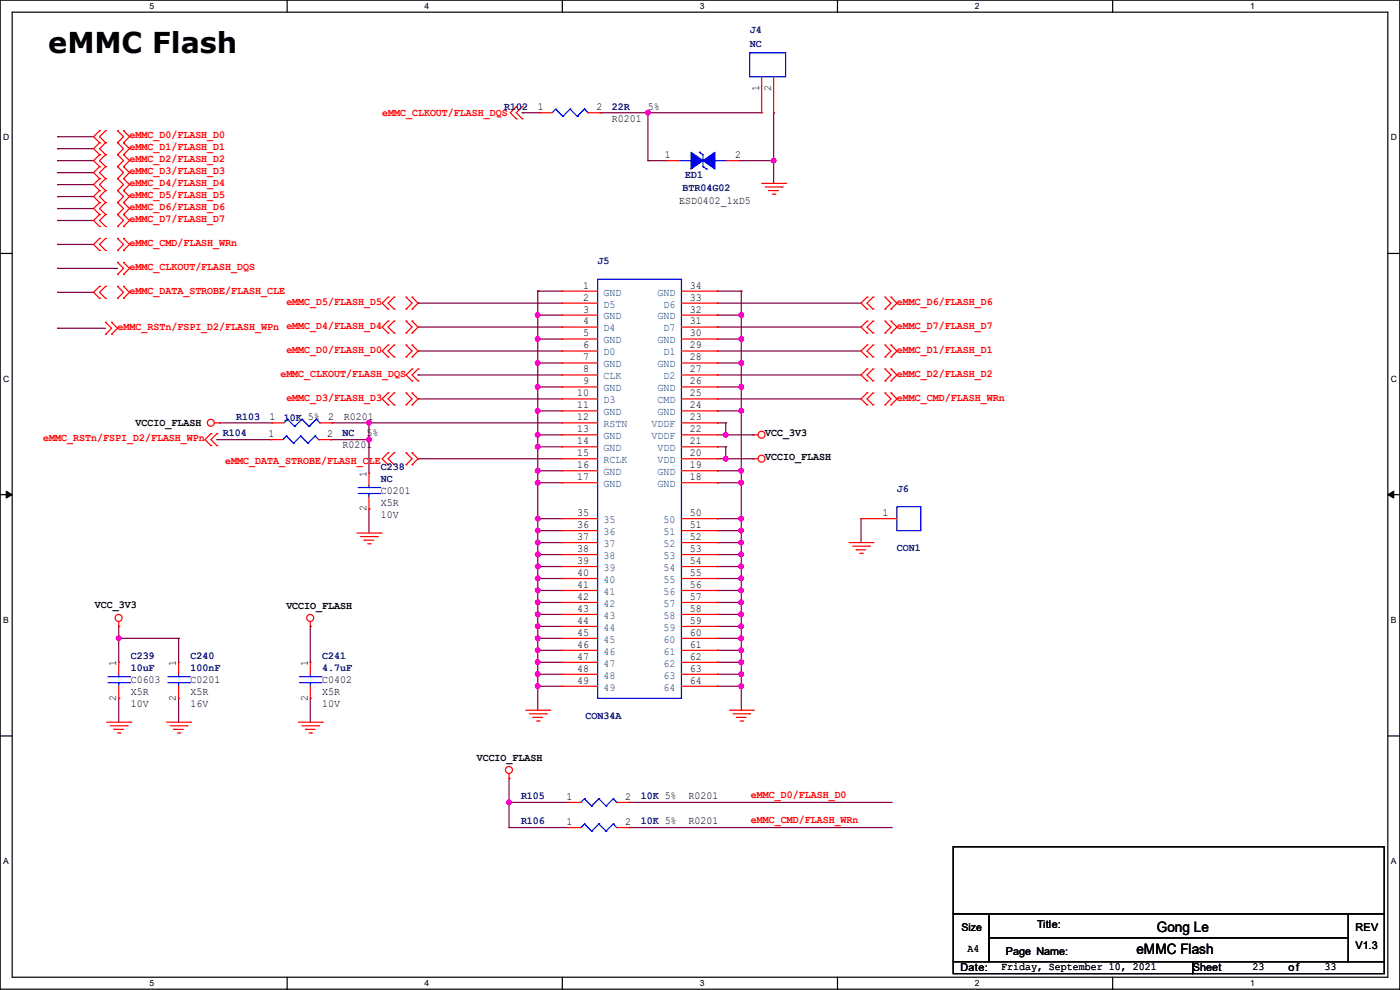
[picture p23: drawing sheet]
<svg xmlns="http://www.w3.org/2000/svg" width="297mm" height="210mm" viewBox="0 0 297 210" stroke-linecap="round" stroke-linejoin="round" font-family="sans-serif">
<defs><g id="words">
<text font-size="6.1" x="10.2" y="11.2">eMMC Flash</text>
<g font-size="3">
<text x="245.4" y="197.6">Gong Le</text>
<text x="241.1" y="202.4">eMMC Flash</text>
</g>
<g font-size="2.3" fill="#000080">
<text x="159" y="7">J4</text>
<text x="159" y="10">NC</text>
<text x="107" y="23.2">R102</text>
<text x="129.8" y="23.2">22R</text>
<text x="144.8" y="40.5">BTR04G02</text>
<text x="145.3" y="37.7">ED1</text>
<text x="126.8" y="56">J5</text>
<text x="50.1" y="89">R103</text>
<text x="60.2" y="89.3">10K 5%</text>
<text x="47.3" y="92.6">R104</text>
<text x="72.7" y="92.6">NC</text>
<text x="80.8" y="99.7">C238</text>
<text x="80.8" y="102.2">NC</text>
<text x="190.3" y="104.3">J6</text>
<text x="190.3" y="117">CON1</text>
<text x="27.7" y="139.8">C239</text>
<text x="27.7" y="142.4">10uF</text>
<text x="40.4" y="139.8">C240</text>
<text x="40.4" y="142.4">100nF</text>
<text x="68.4" y="139.8">C241</text>
<text x="68.4" y="142.4">4.7uF</text>
<text x="124.2" y="152.5">CON34A</text>
<text x="110.5" y="169.5">R105</text>
<text x="135.9" y="169.5">10K 5%</text>
<text x="110.5" y="174.9">R106</text>
<text x="135.9" y="174.9">10K 5%</text>
</g>
<g font-size="2.3">
<text x="114.1" y="23.4">1</text>
<text x="126.5" y="23.4">2</text>
<text x="137.5" y="23.2">5%</text>
<text x="161" y="19.3" transform="rotate(-90 161 19.3)">1</text>
<text x="163.6" y="19.3" transform="rotate(-90 163.6 19.3)">2</text>
<text x="129.8" y="25.8">R0201</text>
<text x="141" y="33.5">1</text>
<text x="156" y="33.5">2</text>
<text x="144.1" y="43.3">ESD0402_1xD5</text>
<text x="123.7" y="61.2">1</text>
<text x="123.7" y="63.8">2</text>
<text x="146.3" y="61.2">34</text>
<text x="146.3" y="63.8">33</text>
<text x="123.7" y="66.3">3</text>
<text x="123.7" y="68.8">4</text>
<text x="123.7" y="71.4">5</text>
<text x="146.3" y="66.3">32</text>
<text x="146.3" y="68.8">31</text>
<text x="146.3" y="71.4">30</text>
<text x="123.7" y="73.9">6</text>
<text x="123.7" y="76.5">7</text>
<text x="146.3" y="73.9">29</text>
<text x="146.3" y="76.5">28</text>
<text x="123.7" y="79">8</text>
<text x="123.7" y="81.5">9</text>
<text x="146.3" y="79">27</text>
<text x="146.3" y="81.5">26</text>
<text x="57.2" y="89.2">1</text>
<text x="69.6" y="89.2">2</text>
<text x="72.9" y="89">R0201</text>
<text x="122.5" y="84.1">10</text>
<text x="122.5" y="86.6">11</text>
<text x="122.5" y="89.2">12</text>
<text x="146.3" y="84.1">25</text>
<text x="146.3" y="86.6">24</text>
<text x="146.3" y="89.2">23</text>
<text x="28.7" y="90.3">VCCIO_FLASH</text>
<text x="56.9" y="92.7">1</text>
<text x="69.4" y="92.7">2</text>
<text x="72.7" y="95.1">R0201</text>
<text x="77.8" y="92.6">5%</text>
<text x="122.5" y="91.7">13</text>
<text x="122.5" y="94.2">14</text>
<text x="146.3" y="91.7">22</text>
<text x="146.3" y="94.2">21</text>
<text x="162.3" y="92.6">VCC_3V3</text>
<text x="77.7" y="101.1" transform="rotate(-90 77.7 101.1)">1</text>
<text x="122.5" y="96.8">15</text>
<text x="122.5" y="99.3">16</text>
<text x="122.5" y="101.9">17</text>
<text x="146.3" y="96.8">20</text>
<text x="146.3" y="99.3">19</text>
<text x="146.3" y="101.9">18</text>
<text x="162.3" y="97.7">VCCIO_FLASH</text>
<text x="80.8" y="104.8">C0201</text>
<text x="80.8" y="107.3">X5R</text>
<text x="77.7" y="108.5" transform="rotate(-90 77.7 108.5)">2</text>
<text x="80.8" y="109.9">10V</text>
<text x="122.5" y="109.5">35</text>
<text x="122.5" y="112">36</text>
<text x="146.3" y="109.5">50</text>
<text x="146.3" y="112">51</text>
<text x="187.2" y="109.5">1</text>
<text x="122.5" y="114.6">37</text>
<text x="122.5" y="117.1">38</text>
<text x="122.5" y="119.6">39</text>
<text x="146.3" y="114.6">52</text>
<text x="146.3" y="117.1">53</text>
<text x="146.3" y="119.6">54</text>
<text x="122.5" y="122.2">40</text>
<text x="122.5" y="124.7">41</text>
<text x="146.3" y="122.2">55</text>
<text x="146.3" y="124.7">56</text>
<text x="20.1" y="128.9">VCC_3V3</text>
<text x="60.7" y="129.2">VCCIO_FLASH</text>
<text x="122.5" y="127.3">42</text>
<text x="122.5" y="129.8">43</text>
<text x="146.3" y="127.3">57</text>
<text x="146.3" y="129.8">58</text>
<text x="122.5" y="132.3">44</text>
<text x="122.5" y="134.9">45</text>
<text x="122.5" y="137.4">46</text>
<text x="146.3" y="132.3">59</text>
<text x="146.3" y="134.9">60</text>
<text x="146.3" y="137.4">61</text>
<text x="24.6" y="141.3" transform="rotate(-90 24.6 141.3)">1</text>
<text x="37.3" y="141.3" transform="rotate(-90 37.3 141.3)">1</text>
<text x="65.3" y="141.3" transform="rotate(-90 65.3 141.3)">1</text>
<text x="122.5" y="140">47</text>
<text x="122.5" y="142.5">48</text>
<text x="146.3" y="140">62</text>
<text x="146.3" y="142.5">63</text>
<text x="24.6" y="148.6" transform="rotate(-90 24.6 148.6)">2</text>
<text x="27.7" y="144.9">C0603</text>
<text x="27.7" y="147.4">X5R</text>
<text x="27.7" y="150">10V</text>
<text x="37.3" y="148.6" transform="rotate(-90 37.3 148.6)">2</text>
<text x="40.4" y="144.9">C0201</text>
<text x="40.4" y="147.4">X5R</text>
<text x="40.4" y="150">16V</text>
<text x="65.3" y="148.6" transform="rotate(-90 65.3 148.6)">2</text>
<text x="68.4" y="144.9">C0402</text>
<text x="68.4" y="147.4">X5R</text>
<text x="68.4" y="150">10V</text>
<text x="122.5" y="145">49</text>
<text x="146.3" y="145">64</text>
<text x="101.1" y="161.4">VCCIO_FLASH</text>
<text x="120.2" y="169.7">1</text>
<text x="132.6" y="169.7">2</text>
<text x="146.1" y="169.5">R0201</text>
<text x="120.2" y="175">1</text>
<text x="132.6" y="175">2</text>
<text x="146.1" y="174.9">R0201</text>
<text x="220" y="196.9">Title:</text>
<text x="287.6" y="197.4">REV</text>
<text x="205.3" y="202.1">A4</text>
<text x="213.4" y="202.5">Page Name:</text>
<text x="287.6" y="201.3">V1.3</text>
<text x="203.8" y="206.1">Date:</text>
<text x="212.4" y="205.9">Friday, September 10, 2021</text>
<text x="253" y="206.1">Sheet</text>
<text x="265.7" y="205.9">23</text>
<text x="273.3" y="206.1">of</text>
<text x="281" y="205.9">33</text>
</g>
<g font-size="2.3" fill="#f00">
<text x="27.5" y="29.3">eMMC_D0/FLASH_D0</text>
<text x="81.1" y="24.5">eMMC_CLKOUT/FLASH_DQS</text>
<text x="27.5" y="31.9">eMMC_D1/FLASH_D1</text>
<text x="27.5" y="34.4">eMMC_D2/FLASH_D2</text>
<text x="27.5" y="37">eMMC_D3/FLASH_D3</text>
<text x="27.5" y="39.5">eMMC_D4/FLASH_D4</text>
<text x="27.5" y="42">eMMC_D5/FLASH_D5</text>
<text x="27.5" y="44.6">eMMC_D6/FLASH_D6</text>
<text x="27.5" y="47.1">eMMC_D7/FLASH_D7</text>
<text x="27.5" y="52.2">eMMC_CMD/FLASH_WRn</text>
<text x="27.5" y="57.3">eMMC_CLKOUT/FLASH_DQS</text>
<text x="27.5" y="62.4">eMMC_DATA_STROBE/FLASH_CLE</text>
<text x="60.7" y="64.6">eMMC_D5/FLASH_D5</text>
<text x="190.3" y="64.6">eMMC_D6/FLASH_D6</text>
<text x="24.9" y="70">eMMC_RSTn/FSPI_D2/FLASH_WPn eMMC_D4/FLASH_D4</text>
<text x="190.3" y="69.7">eMMC_D7/FLASH_D7</text>
<text x="60.7" y="74.8">eMMC_D0/FLASH_D0</text>
<text x="190.3" y="74.8">eMMC_D1/FLASH_D1</text>
<text x="59.5" y="79.9">eMMC_CLKOUT/FLASH_DQS</text>
<text x="190.3" y="79.9">eMMC_D2/FLASH_D2</text>
<text x="60.7" y="85">eMMC_D3/FLASH_D3</text>
<text x="190.3" y="85">eMMC_CMD/FLASH_WRn</text>
<text x="9.2" y="93.6">eMMC_RSTn/FSPI_D2/FLASH_WPn</text>
<text x="47.8" y="98.4">eMMC_DATA_STROBE/FLASH_CLE</text>
<text x="159.3" y="169.3">eMMC_D0/FLASH_D0</text>
<text x="159.3" y="174.6">eMMC_CMD/FLASH_WRn</text>
</g>
<g font-size="2.3" fill="#004080">
<text x="128.1" y="62.7">GND</text>
<text x="128.1" y="65.2">D5</text>
<text x="139.5" y="62.7">GND</text>
<text x="140.8" y="65.2">D6</text>
<text x="128.1" y="67.8">GND</text>
<text x="128.1" y="70.3">D4</text>
<text x="139.5" y="67.8">GND</text>
<text x="140.8" y="70.3">D7</text>
<text x="128.1" y="72.9">GND</text>
<text x="128.1" y="75.4">D0</text>
<text x="128.1" y="77.9">GND</text>
<text x="139.5" y="72.9">GND</text>
<text x="139.5" y="77.9">GND</text>
<text x="140.8" y="75.4">D1</text>
<text x="128.1" y="80.5">CLK</text>
<text x="128.1" y="83">GND</text>
<text x="139.5" y="83">GND</text>
<text x="140.8" y="80.5">D2</text>
<text x="128.1" y="85.6">D3</text>
<text x="128.1" y="88.1">GND</text>
<text x="139.5" y="85.6">CMD</text>
<text x="139.5" y="88.1">GND</text>
<text x="128.1" y="90.6">RSTN</text>
<text x="128.1" y="93.2">GND</text>
<text x="128.1" y="95.7">GND</text>
<text x="138.2" y="90.6">VDDF</text>
<text x="138.2" y="93.2">VDDF</text>
<text x="139.5" y="95.7">VDD</text>
<text x="128.1" y="98.3">RCLK</text>
<text x="128.1" y="100.8">GND</text>
<text x="139.5" y="98.3">VDD</text>
<text x="139.5" y="100.8">GND</text>
<text x="128.1" y="103.3">GND</text>
<text x="139.5" y="103.3">GND</text>
<text x="128.1" y="111">35</text>
<text x="128.1" y="113.5">36</text>
<text x="140.8" y="111">50</text>
<text x="140.8" y="113.5">51</text>
<text x="128.1" y="116">37</text>
<text x="128.1" y="118.6">38</text>
<text x="140.8" y="116">52</text>
<text x="140.8" y="118.6">53</text>
<text x="128.1" y="121.1">39</text>
<text x="128.1" y="123.7">40</text>
<text x="140.8" y="121.1">54</text>
<text x="140.8" y="123.7">55</text>
<text x="128.1" y="126.2">41</text>
<text x="128.1" y="128.7">42</text>
<text x="128.1" y="131.3">43</text>
<text x="140.8" y="126.2">56</text>
<text x="140.8" y="128.7">57</text>
<text x="140.8" y="131.3">58</text>
<text x="128.1" y="133.8">44</text>
<text x="128.1" y="136.4">45</text>
<text x="140.8" y="133.8">59</text>
<text x="140.8" y="136.4">60</text>
<text x="128.1" y="138.9">46</text>
<text x="128.1" y="141.4">47</text>
<text x="128.1" y="144">48</text>
<text x="140.8" y="138.9">61</text>
<text x="140.8" y="141.4">62</text>
<text x="140.8" y="144">63</text>
<text x="128.1" y="146.5">49</text>
<text x="140.8" y="146.5">64</text>
</g>
<text font-size="2.2" x="204" y="197.4">Size</text>
<g font-size="1.8">
<text x="31.7" y="1.9">5</text>
<text x="90.1" y="1.9">4</text>
<text x="148.5" y="1.9">3</text>
<text x="206.8" y="1.9">2</text>
<text x="265.2" y="1.9">1</text>
<text x=".7" y="29.8">D</text>
<text x="295.1" y="29.8">D</text>
<text x=".7" y="80.9">C</text>
<text x="295.1" y="80.9">C</text>
<text x=".7" y="132.1">B</text>
<text x="295.1" y="132.1">B</text>
<text x=".7" y="183.3">A</text>
<text x="295.1" y="183.3">A</text>
<text x="31.7" y="209.2">5</text>
<text x="90.1" y="209.2">4</text>
<text x="148.5" y="209.2">3</text>
<text x="206.8" y="209.2">2</text>
<text x="265.2" y="209.2">1</text>
</g>
</g></defs>
<path d="M0 0h297v209.8h-297zM2.6 2.6h291.8v204.7h-291.8z" fill="none" stroke="#000" stroke-width=".25"/>
<g fill="#fff">
<path d="M31.7 .3h1v2h-1z"/>
<path d="M31.7 207.6h1v1.9h-1z"/>
</g>
<path d="M60.9 0v2.6M60.9 207.3v2.5" fill="none" stroke="#000" stroke-width=".25"/>
<g fill="#fff">
<path d="M90.1 .3h1v2h-1z"/>
<path d="M90.1 207.6h1v1.9h-1z"/>
</g>
<path d="M119.3 0v2.6M119.3 207.3v2.5" fill="none" stroke="#000" stroke-width=".25"/>
<g fill="#fff">
<path d="M148.5 .3h.9v2h-.9z"/>
<path d="M148.5 207.6h.9v1.9h-.9z"/>
</g>
<path d="M177.7 0v2.6M177.7 207.3v2.5" fill="none" stroke="#000" stroke-width=".25"/>
<g fill="#fff">
<path d="M206.8 .3h1v2h-1z"/>
<path d="M206.8 207.6h1v1.9h-1z"/>
</g>
<path d="M236.1 0v2.6M236.1 207.3v2.5" fill="none" stroke="#000" stroke-width=".25"/>
<g fill="#fff">
<path d="M265.2 .3h1v2h-1z"/>
<path d="M265.2 207.6h1v1.9h-1z"/>
<path d="M.7 28.2h1.2v1.9h-1.2z"/>
<path d="M295.1 28.2h1.2v1.9h-1.2z"/>
<path d="M.7 79.3h1.2v2h-1.2z"/>
<path d="M295.1 79.3h1.2v2h-1.2z"/>
</g>
<path d="M0 53.8h2.6M294.4 53.8h2.6" fill="none" stroke="#000" stroke-width=".25"/>
<g fill="#fff">
<path d="M.7 130.5h1.2v2h-1.2z"/>
<path d="M295.1 130.5h1.1v2h-1.1z"/>
</g>
<path d="M0 104.9h2.6M294.4 104.9h2.6" fill="none" stroke="#000" stroke-width=".25"/>
<path d="M1.3 104.2l1.3 .7-1.3 .8zM294.4 104.9l1.3-.7v1.5z" fill="#000" stroke="#000" stroke-width=".21"/>
<g fill="#fff">
<path d="M.7 181.7h1.2v2h-1.2z"/>
<path d="M295.1 181.7h1.1v2h-1.1z"/>
</g>
<path d="M0 156.1h2.6M294.4 156.1h2.6M202.2 179.6h91.5v14.2h-91.5zM202.2 193.8h7.6v10.2h-7.6zM209.8 193.8h76.2v5.1h-76.2zM209.8 198.9h76.2v5.1h-76.2zM286 193.8h7.7v10.2h-7.7zM202.2 204h50.8v2.5h-50.8zM253 204h40.7v2.5h-40.7z" fill="none" stroke="#000" stroke-width=".25"/>
<g fill="none" stroke="#800040" stroke-width=".25">
<path d="M12.2 31.5h.1M12.2 34.1h.1M12.2 36.6h.1M12.2 29h.1M12.2 39.2h.1M12.2 31.5h7.7M12.2 34.1h7.7M12.2 36.6h7.7M12.2 29h7.7M12.2 39.2h7.7M110.8 23.9h.1M110.8 23.9h3.8"/>
<path d="M127.3 23.9h.1M127.3 23.9h34.3M137.5 23.9h.1M137.5 34.1h.1M137.5 34.1h4M137.5 23.9v10.2M156.8 34.1h7.3M164.1 23.9h.1M164.1 34.1h.1M164.1 23.9v15M12.2 44.2h.1M12.2 46.8h.1"/>
<path d="M12.2 41.7h.1M12.2 51.9h.1M12.2 56.9h.1M12.2 44.2h7.7M12.2 46.8h7.7M12.2 41.7h7.7M12.2 51.9h7.7M12.2 56.9h12.7M12.2 69.6h.1M12.2 62h.1M12.2 69.6h10.2M12.2 62h7.7"/>
<path d="M88.7 74.5h.1M88.7 79.5h.1M88.7 64.3h.1M88.7 69.4h.1M88.7 64.3h30.5M88.7 69.4h30.5M88.7 79.5h30.5M88.7 74.5h30.5M114.1 61.8h.1M114.1 66.8h.1M114.1 71.9h.1M114.1 77h.1"/>
<path d="M114.1 61.8h5.1M114.1 61.8v88.9M114.1 66.8h5.1M114.1 71.9h5.1M114.1 77h5.1M152.2 64.3h.1M152.2 69.4h.1M152.2 79.5h.1M152.2 74.5h.1M152.2 61.8h.1M152.2 66.8h.1M152.2 71.9h.1"/>
<path d="M152.2 77h.1M152.2 64.3h30.5M152.2 69.4h30.5M152.2 79.5h30.5M152.2 74.5h30.5M152.2 61.8h5.1M152.2 66.8h5.1M152.2 71.9h5.1M152.2 77h5.1M157.3 61.8h.1M157.3 66.8h.1M157.3 71.9h.1"/>
<path d="M157.3 77h.1M157.3 61.8v88.9M46 93.3h.1M46 93.3h11.4M46.5 89.7h.1M46.5 89.7h11.2M70.1 93.3h.1M70.1 93.3h8.2M70.4 89.7h.1M70.4 89.7h48.8M78.3 89.7h.1M78.3 93.3h.1"/>
<path d="M78.3 89.7v10.7M88.7 84.6h.1M88.7 97.3h.1M88.7 84.6h30.5M88.7 97.3h30.5M114.1 82.1h.1M114.1 87.2h.1M114.1 92.2h.1M114.1 94.8h.1M114.1 99.9h.1M114.1 92.2h5.1M114.1 82.1h5.1"/>
<path d="M114.1 87.2h5.1M114.1 94.8h5.1M114.1 99.9h5.1M152.2 82.1h.1M152.2 87.2h.1M152.2 99.9h.1M152.2 84.6h.1M152.2 89.7h.1M152.2 94.8h.1M152.2 84.6h30.5M152.2 97.3h7.6M152.2 89.7h1.8"/>
<path d="M152.2 92.2h7.6M152.2 82.1h5.1M152.2 87.2h5.1M152.2 94.8h1.8M152.2 99.9h5.1M154 97.3h.1M154 94.8h.1M154 92.2h.1M154 89.7h.1M154 89.7v2.5M154 94.8v2.5M157.3 82.1h.1"/>
<path d="M157.3 87.2h.1M157.3 99.9h.1M159.8 92.2h.1M159.8 97.3h.1M78.3 108h.1M78.3 108v5.1M114.1 102.4h.1M114.1 110h.1M114.1 112.6h.1M114.1 115.1h.1M114.1 117.6h.1M114.1 102.4h5.1"/>
<path d="M114.1 110h5.1M114.1 112.6h5.1M114.1 115.1h5.1M114.1 117.6h5.1M152.2 102.4h.1M152.2 117.6h.1M152.2 115.1h.1M152.2 112.6h.1M152.2 110h.1M152.2 102.4h5.1M152.2 110h5.1M152.2 112.6h5.1"/>
<path d="M152.2 115.1h5.1M152.2 117.6h5.1M157.3 102.4h.1M157.3 117.6h.1M157.3 115.1h.1M157.3 112.6h.1M157.3 110h.1M182.7 110h.1M182.7 110v5.1M25.2 135.4h.1M25.2 132.9h.1M25.2 132.9v7.6"/>
<path d="M25.2 135.4h12.7M37.9 135.4h.1M37.9 135.4v5.1M65.8 132.9h.1M65.8 132.9v7.6M114.1 120.2h.1M114.1 122.7h.1M114.1 125.3h.1M114.1 127.8h.1M114.1 130.3h.1M114.1 132.9h.1M114.1 135.4h.1"/>
<path d="M114.1 138h.1M114.1 135.4h5.1M114.1 120.2h5.1M114.1 122.7h5.1M114.1 125.3h5.1M114.1 127.8h5.1M114.1 130.3h5.1M114.1 132.9h5.1M114.1 138h5.1M152.2 138h.1M152.2 135.4h.1M152.2 132.9h.1"/>
<path d="M152.2 130.3h.1M152.2 127.8h.1M152.2 125.3h.1M152.2 122.7h.1M152.2 120.2h.1M152.2 135.4h5.1M152.2 120.2h5.1M152.2 122.7h5.1M152.2 125.3h5.1M152.2 127.8h5.1M152.2 130.3h5.1M152.2 132.9h5.1"/>
<path d="M152.2 138h5.1M157.3 138h.1M157.3 135.4h.1M157.3 132.9h.1M157.3 130.3h.1M157.3 127.8h.1M157.3 125.3h.1M157.3 122.7h.1M157.3 120.2h.1M25.2 148.1h.1M25.2 148.1v5.1M37.9 148.1h.1"/>
<path d="M37.9 148.1v5.1M65.8 148.1h.1M65.8 148.1v5.1M114.1 140.5h.1M114.1 143h.1M114.1 145.6h.1M114.1 140.5h5.1M114.1 143h5.1M114.1 145.6h5.1M152.2 145.6h.1M152.2 143h.1M152.2 140.5h.1"/>
<path d="M152.2 140.5h5.1M152.2 143h5.1M152.2 145.6h5.1M157.3 145.6h.1M157.3 143h.1M157.3 140.5h.1M108 175.6h.1M108 170.2h.1M108 165.1h.1M108 170.2h12.7M108 175.6h12.7M108 165.1v10.5"/>
<path d="M133.4 170.2h.1M133.4 175.6h.1M133.4 170.2h55.9M133.4 175.6h55.9"/>
</g>
<g fill="#f0f" stroke="#f0f" stroke-width=".25">
<circle cx="108" cy="170.2" r=".49"/>
<circle cx="25.2" cy="135.4" r=".49"/>
<circle cx="78.3" cy="89.7" r=".49"/>
<circle cx="114.1" cy="66.8" r=".49"/>
<circle cx="114.1" cy="71.9" r=".49"/>
<circle cx="114.1" cy="82.1" r=".49"/>
<circle cx="114.1" cy="77" r=".49"/>
<circle cx="114.1" cy="87.1" r=".49"/>
<circle cx="114.1" cy="92.2" r=".49"/>
<circle cx="114.1" cy="94.8" r=".49"/>
<circle cx="114.1" cy="99.8" r=".49"/>
<circle cx="114.1" cy="110" r=".49"/>
<circle cx="114.1" cy="102.4" r=".49"/>
<circle cx="157.2" cy="66.8" r=".49"/>
<circle cx="157.2" cy="71.9" r=".49"/>
<circle cx="157.2" cy="82.1" r=".49"/>
<circle cx="157.2" cy="77" r=".49"/>
<circle cx="157.2" cy="99.8" r=".49"/>
<circle cx="157.2" cy="87.1" r=".49"/>
<circle cx="157.2" cy="110" r=".49"/>
<circle cx="157.2" cy="102.4" r=".49"/>
<circle cx="114.1" cy="112.5" r=".49"/>
<circle cx="114.1" cy="115.1" r=".49"/>
<circle cx="114.1" cy="117.6" r=".49"/>
<circle cx="114.1" cy="120.2" r=".49"/>
<circle cx="114.1" cy="122.7" r=".49"/>
<circle cx="114.1" cy="125.2" r=".49"/>
<circle cx="114.1" cy="130.3" r=".49"/>
<circle cx="114.1" cy="127.8" r=".49"/>
<circle cx="114.1" cy="135.4" r=".49"/>
<circle cx="114.1" cy="132.9" r=".49"/>
<circle cx="114.1" cy="137.9" r=".49"/>
<circle cx="114.1" cy="140.5" r=".49"/>
<circle cx="114.1" cy="143" r=".49"/>
<circle cx="114.1" cy="145.6" r=".49"/>
<circle cx="157.2" cy="145.6" r=".49"/>
<circle cx="157.2" cy="143" r=".49"/>
<circle cx="157.2" cy="140.5" r=".49"/>
<circle cx="157.2" cy="137.9" r=".49"/>
<circle cx="157.2" cy="135.4" r=".49"/>
<circle cx="157.2" cy="132.9" r=".49"/>
<circle cx="157.2" cy="130.3" r=".49"/>
<circle cx="157.2" cy="127.8" r=".49"/>
<circle cx="157.2" cy="125.2" r=".49"/>
<circle cx="157.2" cy="122.7" r=".49"/>
<circle cx="157.2" cy="120.2" r=".49"/>
<circle cx="157.2" cy="117.6" r=".49"/>
<circle cx="157.2" cy="115.1" r=".49"/>
<circle cx="157.2" cy="112.5" r=".49"/>
<circle cx="78.3" cy="93.2" r=".49"/>
<circle cx="153.9" cy="92.2" r=".49"/>
<circle cx="153.9" cy="97.3" r=".49"/>
<circle cx="164.1" cy="34.1" r=".49"/>
<circle cx="137.4" cy="23.9" r=".49"/>
</g>
<g fill="none" stroke="#f00" stroke-width=".25">
<path d="M161.6 16.3v7.6M164.1 16.3v7.6M21.1 27.7h.1M21.1 30.3h.1M21.1 32.8h.1M21.1 35.3h.1M21.1 37.9h.1M21.1 27.7l-1.2 1.3 1.2 1.3M21.1 35.3l-1.2 1.3 1.2 1.3M21.1 30.3l-1.2 1.2 1.2 1.3M21.1 37.9l-1.2 1.3 1.2 1.2M21.1 32.8l-1.2 1.3 1.2 1.2"/>
<path d="M22.4 30.3h.1M22.4 27.7h.1M22.4 32.8h.1M22.4 35.3h.1M22.4 37.9h.1M22.4 27.7l-1.3 1.3 1.3 1.3M22.4 32.8l-1.3 1.3 1.3 1.2M22.4 30.3l-1.3 1.2 1.3 1.3M22.4 35.3l-1.3 1.3 1.3 1.3M22.4 37.9l-1.3 1.3 1.3 1.2M24.9 30.3h.1M24.9 27.7h.1"/>
<path d="M24.9 32.8h.1M24.9 35.3h.1M24.9 37.9h.1M24.9 32.8l1.3 1.3-1.3 1.2M24.9 27.7l1.3 1.3-1.3 1.3M24.9 35.3l1.3 1.3-1.3 1.3M24.9 30.3l1.3 1.2-1.3 1.3M24.9 37.9l1.3 1.3-1.3 1.2M26.2 30.3h.1M26.2 27.7h.1M26.2 32.8h.1M26.2 35.3h.1"/>
<path d="M26.2 37.9h.1M26.2 35.3l1.3 1.3-1.3 1.3M26.2 27.7l1.3 1.3-1.3 1.3M26.2 37.9l1.3 1.3-1.3 1.2M26.2 30.3l1.3 1.2-1.3 1.3M26.2 32.8l1.3 1.3-1.3 1.2M109.5 25.2h.1M109.5 22.6h.1M109.5 22.6l-1.3 1.3 1.3 1.3M110.8 25.2h.1M110.8 22.6h.1M110.8 22.6l-1.3 1.3 1.3 1.3"/>
<path d="M114.6 23.9h.1M114.6 23.9h2.5M124.8 23.9h2.5M127.3 23.9h.1M141.5 34.1h.1M141.5 34.1h2.6M154.2 34.1h2.6M156.8 34.1h.1M161.6 23.9h.1M161.6 38.9h5.1M162.3 39.7h3.6M164.1 23.9h.1"/>
<path d="M165.9 39.7h.1M166.7 38.9h.1M21.1 40.4h.1M21.1 43h.1M21.1 45.5h.1M21.1 48h.1M21.1 50.6h.1M21.1 53.1h.1M21.1 40.4l-1.2 1.3 1.2 1.3M21.1 43l-1.2 1.2 1.2 1.3M21.1 45.5l-1.2 1.3 1.2 1.2M21.1 50.6l-1.2 1.3 1.2 1.2"/>
<path d="M22.4 40.4h.1M22.4 43h.1M22.4 45.5h.1M22.4 48h.1M22.4 53.1h.1M22.4 50.6h.1M22.4 40.4l-1.3 1.3 1.3 1.3M22.4 43l-1.3 1.2 1.3 1.3M22.4 45.5l-1.3 1.3 1.3 1.2M22.4 50.6l-1.3 1.3 1.3 1.2M24.9 40.4h.1M24.9 43h.1"/>
<path d="M24.9 45.5h.1M24.9 48h.1M24.9 53.1h.1M24.9 50.6h.1M24.9 58.2h.1M24.9 55.7h.1M24.9 40.4l1.3 1.3-1.3 1.3M24.9 43l1.3 1.2-1.3 1.3M24.9 50.6l1.3 1.3-1.3 1.2M24.9 45.5l1.3 1.3-1.3 1.2M24.9 55.7l1.3 1.2-1.3 1.3M26.2 40.4h.1"/>
<path d="M26.2 43h.1M26.2 45.5h.1M26.2 48h.1M26.2 53.1h.1M26.2 50.6h.1M26.2 58.2h.1M26.2 55.7h.1M26.2 40.4l1.3 1.3-1.3 1.3M26.2 43l1.3 1.2-1.3 1.3M26.2 45.5l1.3 1.3-1.3 1.2M26.2 50.6l1.3 1.3-1.3 1.2M26.2 55.7l1.3 1.2-1.3 1.3"/>
<path d="M163.1 40.4h.1M163.1 40.4h2M163.9 41.2h.5M164.4 41.2h.1M21.1 60.7h.1M21.1 63.3h.1M21.1 60.7l-1.2 1.3 1.2 1.3M22.4 70.9h.1M22.4 68.4h.1M22.4 63.3h.1M22.4 60.7h.1M22.4 60.7l-1.3 1.3 1.3 1.3"/>
<path d="M22.4 68.4l1.3 1.2-1.3 1.3M23.7 70.9h.1M23.7 68.4h.1M23.7 68.4l1.2 1.2-1.2 1.3M24.9 63.3h.1M24.9 60.7h.1M24.9 60.7l1.3 1.3-1.3 1.3M26.2 63.3h.1M26.2 60.7h.1M26.2 60.7l1.3 1.3-1.3 1.3M82.3 75.7h.1M82.3 73.2h.1"/>
<path d="M82.3 70.7h.1M82.3 68.1h.1M82.3 65.6h.1M82.3 63h.1M82.3 73.2l-1.2 1.3 1.2 1.2M82.3 68.1l-1.2 1.3 1.2 1.3M82.3 63l-1.2 1.3 1.2 1.3M83.6 75.7h.1M83.6 73.2h.1M83.6 70.7h.1M83.6 68.1h.1M83.6 65.6h.1"/>
<path d="M83.6 63h.1M83.6 68.1l-1.3 1.3 1.3 1.3M83.6 73.2l-1.3 1.3 1.3 1.2M83.6 63l-1.3 1.3 1.3 1.3M86.1 75.7h.1M86.1 73.2h.1M86.1 70.7h.1M86.1 68.1h.1M86.1 65.6h.1M86.1 63h.1M86.1 73.2l1.3 1.3-1.3 1.2M86.1 68.1l1.3 1.3-1.3 1.3"/>
<path d="M86.1 63l1.3 1.3-1.3 1.3M87.4 73.2h.1M87.4 75.7h.1M87.4 68.1h.1M87.4 70.7h.1M87.4 63h.1M87.4 65.6h.1M87.4 78.3h.1M87.4 73.2l1.3 1.3-1.3 1.2M87.4 78.3l-1.3 1.2 1.3 1.3M87.4 68.1l1.3 1.3-1.3 1.3M87.4 63l1.3 1.3-1.3 1.3"/>
<path d="M88.7 78.3h.1M88.7 78.3l-1.3 1.2 1.3 1.3M119.2 61.8h.1M119.2 64.3h.1M119.2 66.8h.1M119.2 69.4h.1M119.2 71.9h.1M119.2 74.5h.1M119.2 77h.1M119.2 79.5h.1M119.2 61.8h7.6M119.2 64.3h7.6"/>
<path d="M119.2 66.8h7.6M119.2 69.4h7.6M119.2 71.9h7.6M119.2 74.5h7.6M119.2 77h7.6M119.2 79.5h7.6M144.6 61.8h7.6M144.6 64.3h7.6M144.6 66.8h7.6M144.6 69.4h7.6M144.6 71.9h7.6M144.6 74.5h7.6"/>
<path d="M144.6 77h7.6M144.6 79.5h7.6M152.2 61.8h.1M152.2 64.3h.1M152.2 66.8h.1M152.2 69.4h.1M152.2 71.9h.1M152.2 74.5h.1M152.2 77h.1M152.2 79.5h.1M183.9 73.2h.1M183.9 75.7h.1"/>
<path d="M183.9 78.3h.1M183.9 63h.1M183.9 65.6h.1M183.9 68.1h.1M183.9 70.7h.1M183.9 73.2l-1.2 1.3 1.2 1.2M183.9 78.3l-1.2 1.2 1.2 1.3M183.9 63l-1.2 1.3 1.2 1.3M183.9 68.1l-1.2 1.3 1.2 1.3M185.2 75.7h.1M185.2 73.2h.1M185.2 78.3h.1"/>
<path d="M185.2 65.6h.1M185.2 63h.1M185.2 70.7h.1M185.2 68.1h.1M185.2 73.2l-1.3 1.3 1.3 1.2M185.2 78.3l-1.3 1.2 1.3 1.3M185.2 63l-1.3 1.3 1.3 1.3M185.2 68.1l-1.3 1.3 1.3 1.3M187.7 75.7h.1M187.7 73.2h.1M187.7 78.3h.1M187.7 65.6h.1"/>
<path d="M187.7 63h.1M187.7 70.7h.1M187.7 68.1h.1M187.7 78.3l1.3 1.2-1.3 1.3M187.7 68.1l1.3 1.3-1.3 1.3M187.7 73.2l1.3 1.3-1.3 1.2M187.7 63l1.3 1.3-1.3 1.3M189 75.7h.1M189 73.2h.1M189 78.3h.1M189 65.6h.1M189 63h.1"/>
<path d="M189 70.7h.1M189 68.1h.1M189 73.2l1.3 1.3-1.3 1.2M189 78.3l1.3 1.2-1.3 1.3M189 63l1.3 1.3-1.3 1.3M189 68.1l1.3 1.3-1.3 1.3M44.7 94.5h.1M44.7 92h.1M44.7 92l-1.2 1.3 1.2 1.2M45.5 89.7h1M46 94.5h.1M46 92h.1"/>
<path d="M46 92l-1.3 1.3 1.3 1.2M46.5 89.7h.1M57.4 93.3h.1M57.4 93.3h2.6M57.7 89.7h.1M57.7 89.7h2.5M67.6 93.3h2.5M67.9 89.7h2.5M70.1 93.3h.1M70.4 89.7h.1M82.3 85.9h.1M82.3 83.4h.1"/>
<path d="M82.3 98.6h.1M82.3 96.1h.1M82.3 83.4l-1.2 1.2 1.2 1.3M82.3 96.1l-1.2 1.2 1.2 1.3M83.6 85.9h.1M83.6 83.4h.1M83.6 98.6h.1M83.6 96.1h.1M83.6 83.4l-1.3 1.2 1.3 1.3M83.6 96.1l-1.3 1.2 1.3 1.3M86.1 85.9h.1M86.1 83.4h.1"/>
<path d="M86.1 98.6h.1M86.1 96.1h.1M86.1 83.4l1.3 1.2-1.3 1.3M86.1 96.1l1.3 1.2-1.3 1.3M87.4 83.4h.1M87.4 85.9h.1M87.4 80.8h.1M87.4 96.1h.1M87.4 98.6h.1M87.4 83.4l1.3 1.2-1.3 1.3M87.4 96.1l1.3 1.2-1.3 1.3M88.7 80.8h.1"/>
<path d="M119.2 82.1h.1M119.2 84.6h.1M119.2 87.2h.1M119.2 89.7h.1M119.2 92.2h.1M119.2 94.8h.1M119.2 97.3h.1M119.2 99.9h.1M119.2 89.7h7.6M119.2 97.3h7.6M119.2 92.2h7.6M119.2 82.1h7.6"/>
<path d="M119.2 84.6h7.6M119.2 87.2h7.6M119.2 94.8h7.6M119.2 99.9h7.6M144.6 89.7h7.6M144.6 97.3h7.6M144.6 92.2h7.6M144.6 82.1h7.6M144.6 84.6h7.6M144.6 87.2h7.6M144.6 94.8h7.6M144.6 99.9h7.6"/>
<path d="M152.2 82.1h.1M152.2 84.6h.1M152.2 87.2h.1M152.2 89.7h.1M152.2 92.2h.1M152.2 94.8h.1M152.2 97.3h.1M152.2 99.9h.1M159.8 97.3h.1M159.8 92.2h.1M159.8 97.3h1M159.8 92.2h1"/>
<path d="M183.9 80.8h.1M183.9 83.4h.1M183.9 85.9h.1M183.9 83.4l-1.2 1.2 1.2 1.3M185.2 80.8h.1M185.2 85.9h.1M185.2 83.4h.1M185.2 83.4l-1.3 1.2 1.3 1.3M187.7 80.8h.1M187.7 85.9h.1M187.7 83.4h.1M187.7 83.4l1.3 1.2-1.3 1.3"/>
<path d="M189 80.8h.1M189 85.9h.1M189 83.4h.1M189 83.4l1.3 1.2-1.3 1.3M75.7 113.1h5.1M76.5 113.8h3.6M77.3 114.6h.1M77.3 114.6h2M78 115.4h.5M78.3 100.4h.1M78.3 108h.1M78.3 100.4v2.5"/>
<path d="M78.3 105.5v2.5M78.5 115.4h.1M80.1 113.8h.1M80.8 113.1h.1M119.2 102.4h.1M119.2 110h.1M119.2 112.6h.1M119.2 115.1h.1M119.2 117.6h.1M119.2 115.1h7.6M119.2 110h7.6M119.2 102.4h7.6"/>
<path d="M119.2 112.6h7.6M119.2 117.6h7.6M144.6 115.1h7.6M144.6 110h7.6M144.6 102.4h7.6M144.6 112.6h7.6M144.6 117.6h7.6M152.2 102.4h.1M152.2 110h.1M152.2 112.6h.1M152.2 115.1h.1M152.2 117.6h.1"/>
<path d="M180.1 115.1h5.1M180.9 115.9h3.5M181.7 116.6h.1M181.7 116.6h2M182.4 117.4h.5M182.7 110h.1M182.7 110h7.6M182.9 117.4h.1M184.4 115.9h.1M185.2 115.1h.1M25.2 132.9h.1M25.2 131.9v1"/>
<path d="M65.8 132.9h.1M65.8 131.9v1M119.2 120.2h.1M119.2 122.7h.1M119.2 125.3h.1M119.2 127.8h.1M119.2 130.3h.1M119.2 132.9h.1M119.2 135.4h.1M119.2 138h.1M119.2 120.2h7.6M119.2 122.7h7.6"/>
<path d="M119.2 125.3h7.6M119.2 127.8h7.6M119.2 130.3h7.6M119.2 132.9h7.6M119.2 135.4h7.6M119.2 138h7.6M144.6 120.2h7.6M144.6 122.7h7.6M144.6 125.3h7.6M144.6 127.8h7.6M144.6 130.3h7.6M144.6 132.9h7.6"/>
<path d="M144.6 135.4h7.6M144.6 138h7.6M152.2 120.2h.1M152.2 122.7h.1M152.2 125.3h.1M152.2 127.8h.1M152.2 130.3h.1M152.2 132.9h.1M152.2 135.4h.1M152.2 138h.1M22.6 153.2h5.1M23.4 154h3.6"/>
<path d="M24.2 154.7h.1M24.2 154.7h2M24.9 155.5h.5M25.2 140.5h.1M25.2 148.1h.1M25.2 140.5v2.5M25.2 145.6v2.5M25.4 155.5h.1M27 154h.1M27.7 153.2h.1M35.3 153.2h5.1M36.1 154h3.6"/>
<path d="M36.9 154.7h.1M36.9 154.7h2M37.6 155.5h.5M37.9 140.5h.1M37.9 148.1h.1M37.9 140.5v2.5M37.9 145.6v2.5M38.1 155.5h.1M39.7 154h.1M40.4 153.2h.1M63.3 153.2h5.1M64.1 154h3.5"/>
<path d="M64.8 154.7h.1M64.8 154.7h2M65.6 155.5h.5M65.8 140.5h.1M65.8 148.1h.1M65.8 140.5v2.5M65.8 145.6v2.5M66.1 155.5h.1M67.6 154h.1M68.4 153.2h.1M111.5 150.7h5.1M112.3 151.4h3.6"/>
<path d="M113.1 152.2h.1M113.1 152.2h2M113.8 153h.5M114.3 153h.1M115.9 151.4h.1M116.6 150.7h.1M119.2 140.5h.1M119.2 143h.1M119.2 145.6h.1M119.2 140.5h7.6M119.2 143h7.6M119.2 145.6h7.6"/>
<path d="M144.6 140.5h7.6M144.6 143h7.6M144.6 145.6h7.6M152.2 140.5h.1M152.2 143h.1M152.2 145.6h.1M154.7 150.7h5.1M155.5 151.4h3.5M156.3 152.2h.1M156.3 152.2h2M157 153h.5M157.5 153h.1"/>
<path d="M159 151.4h.1M159.8 150.7h.1M108 165.1h.1M108 164.1v1M120.7 175.6h.1M120.7 170.2h.1M120.7 175.6h2.5M120.7 170.2h2.5M130.9 175.6h2.5M130.9 170.2h2.5M133.4 175.6h.1M133.4 170.2h.1"/>
<circle cx="44.7" cy="89.7" r=".74"/>
<circle cx="161.6" cy="92.2" r=".74"/>
<circle cx="161.6" cy="97.3" r=".74"/>
<circle cx="25.2" cy="131.1" r=".74"/>
<circle cx="65.8" cy="131.1" r=".74"/>
<circle cx="108" cy="163.3" r=".74"/>
</g>
<g fill="none" stroke="#00f" stroke-width=".25">
<path d="M159 11.2h7.7v5.1h-7.7zM117.9 23.2h.1M117.9 23.2l-.8 .7M117.9 23.2l1.5 1.5M119.4 24.7h.1M120.9 23.2h.1M120.9 23.2l-1.5 1.5M120.9 23.2l1.6 1.5M122.5 24.7h.1M124 23.2h.1M124 23.2l-1.5 1.5M124 23.2l.8 .7"/>
<path d="M124.8 23.9h.1M144.1 34.1h2.5M146.6 34.1h.1M148.4 32.3h.1M148.4 32.3l.7 .5v2.5M149.1 35.3h.1M149.1 35.3l.8 .6M149.9 35.9h.1M151.7 34.1h2.5M154.2 34.1h.1M126.8 59.2h17.8v88.9h-17.8zM60.7 92.5h.1"/>
<path d="M60.7 92.5l-.7 .8M60.7 92.5l1.6 1.5M61 88.9h.1M61 88.9l-.8 .8M61 88.9l1.5 1.6M62.3 94h.1M62.5 90.5h.1M63.8 92.5h.1M63.8 92.5l-1.5 1.5M63.8 92.5l1.5 1.5M64.1 88.9h.1M64.1 88.9l-1.6 1.6"/>
<path d="M64.1 88.9l1.5 1.6M65.3 94h.1M65.6 90.5h.1M66.8 92.5h.1M66.8 92.5l-1.5 1.5M66.8 92.5l.8 .8M67.1 88.9h.1M67.1 88.9l-1.5 1.6M67.1 88.9l.8 .8M67.6 93.3h.1M67.9 89.7h.1M76 104.7h4.6"/>
<path d="M76 103.4h4.6M78.3 103.4h.1M78.3 104.7h.1M78.3 102.9v.5M78.3 104.7v.8M80.6 104.7h.1M80.6 103.4h.1M190.3 107.5h5.1v5.1h-5.1zM22.9 144.8h4.6M22.9 143.6h4.6M25.2 143.6h.1M25.2 144.8h.1"/>
<path d="M25.2 143v.6M25.2 144.8v.8M27.5 144.8h.1M27.5 143.6h.1M35.6 144.8h4.6M35.6 143.6h4.6M37.9 143.6h.1M37.9 144.8h.1M37.9 143v.6M37.9 144.8v.8M40.2 144.8h.1M40.2 143.6h.1"/>
<path d="M63.5 144.8h4.6M63.5 143.6h4.6M65.8 143.6h.1M65.8 144.8h.1M65.8 143v.6M65.8 144.8v.8M68.1 144.8h.1M68.1 143.6h.1M124 174.8h.1M124 169.5h.1M124 174.8l-.8 .8M124 174.8l1.5 1.5"/>
<path d="M124 169.5l-.8 .7M124 169.5l1.5 1.5M125.5 176.3h.1M125.5 171h.1M127 174.8h.1M127 169.5h.1M127 174.8l-1.5 1.5M127 174.8l1.6 1.5M127 169.5l-1.5 1.5M127 169.5l1.6 1.5M128.6 176.3h.1M128.6 171h.1"/>
<path d="M130.1 174.8h.1M130.1 169.5h.1M130.1 174.8l-1.5 1.5M130.1 174.8l.8 .8M130.1 169.5l-1.5 1.5M130.1 169.5l.8 .7M130.9 175.6h.1M130.9 170.2h.1"/>
</g>
<g fill="#00f" stroke="#00f" stroke-width=".25">
<path d="M146.6 32.3l2.5 1.8-2.5 1.8z" fill-rule="evenodd"/>
<path d="M149.1 34.1l2.6-1.8v3.6z" fill-rule="evenodd"/>
</g>
<use href="#words"/>
</svg>
